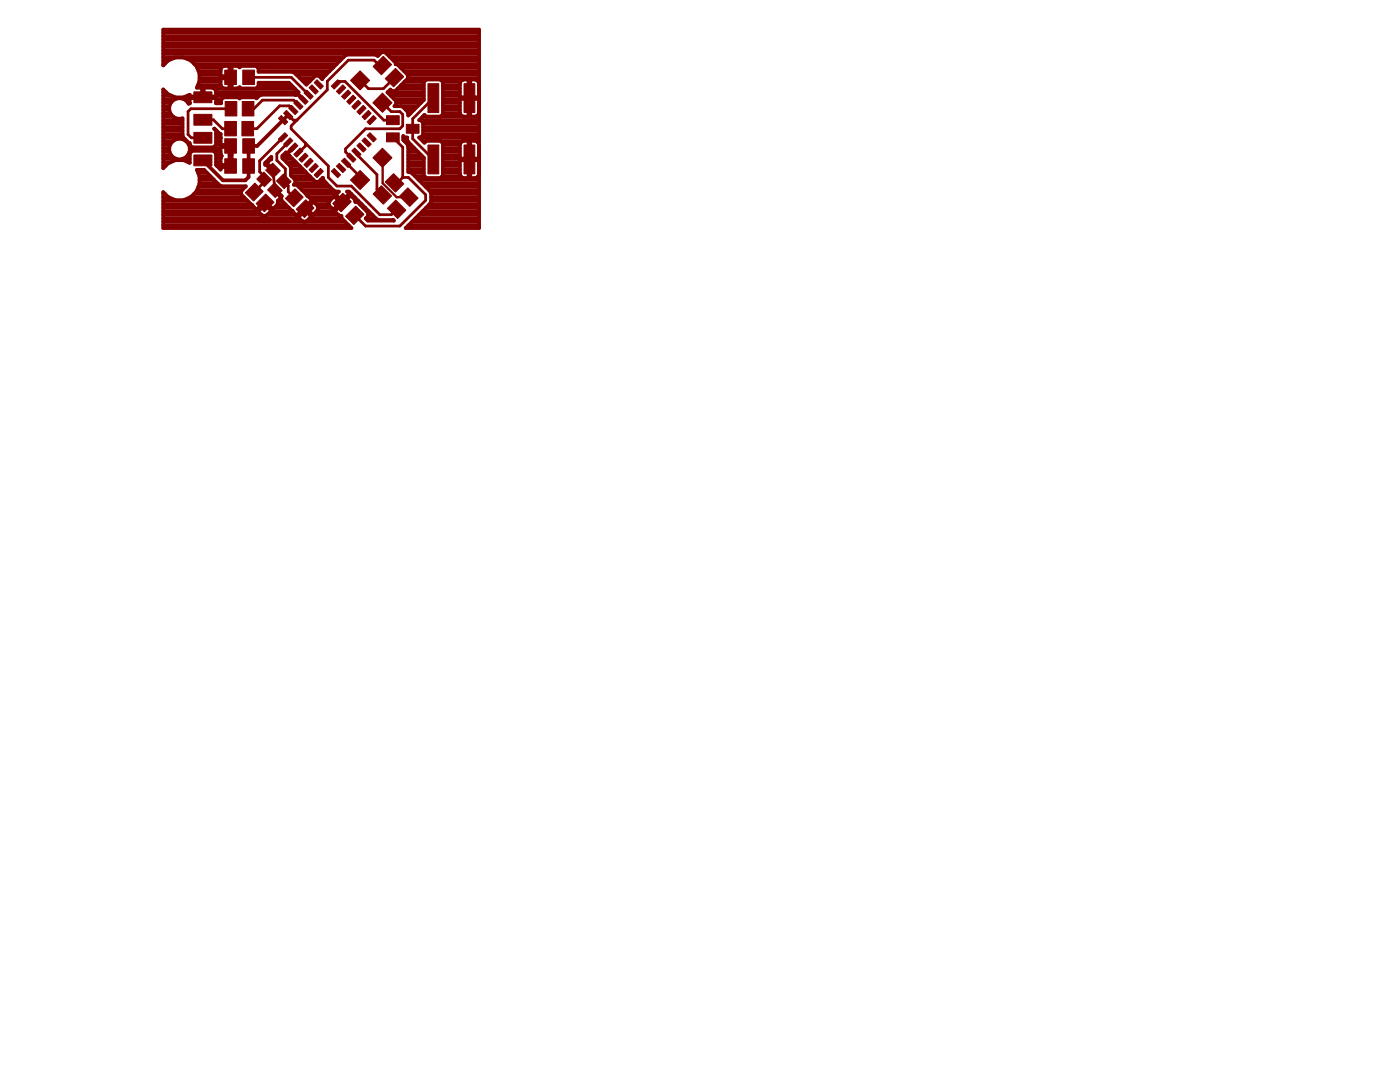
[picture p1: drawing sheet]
<svg xmlns="http://www.w3.org/2000/svg" width="279mm" height="216mm" viewBox="0 0 279 216" stroke-linecap="round" stroke-linejoin="round" font-family="sans-serif">
<g fill="#800000" stroke="#800000" stroke-width=".2">
<path d="M55.6 27.7l1.3-1.2 .5 .6-1.3 1.2z"/>
<path d="M56.6 28.8l1.3-1.3 .5 .6-1.2 1.2z"/>
<path d="M57.6 29.8l1.3-1.3 .6 .6-1.3 1.3z"/>
<path d="M58.6 30.8l1.3-1.3 .6 .6-1.3 1.3z"/>
<path d="M59.6 31.8l1.3-1.3 .6 .6-1.3 1.3z"/>
<path d="M61.9 31.6l.6 .5-1.3 1.3-.5-.5z"/>
<path d="M61.7 33.9l1.2-1.3 .6 .6-1.2 1.2z"/>
<path d="M62.7 34.9l1.3-1.3 .5 .6-1.2 1.3z"/>
<path d="M66.7 33.6l1.3 1.3-.6 .6-1.3-1.3z"/>
<path d="M67.7 32.6l1.3 1.3-.6 .5-1.3-1.2z"/>
<path d="M68.2 32.1l.5-.5 1.3 1.3-.6 .5z"/>
<path d="M69.8 30.5l1.2 1.3-.5 .6-1.3-1.3z"/>
<path d="M70.2 30.1l.6-.6 1.3 1.3-.6 .6z"/>
<path d="M71.8 28.5l1.3 1.3-.6 .6-1.3-1.3z"/>
<path d="M72.8 27.5l1.3 1.3-.6 .5-1.3-1.2z"/>
<path d="M73.8 26.5l1.3 1.2-.6 .6-1.2-1.2z"/>
<path d="M73.3 24.3l1.2-1.2 .6 .5-1.3 1.3z"/>
<path d="M72.2 23.3l1.3-1.3 .6 .6-1.3 1.3z"/>
<path d="M71.2 22.3l1.3-1.3 .6 .6-1.3 1.3z"/>
<path d="M70.2 21.3l1.3-1.3 .6 .6-1.3 1.2z"/>
<path d="M69.2 20.3l1.3-1.3 .5 .6-1.2 1.2z"/>
<path d="M68.2 19.2l1.2-1.2 .6 .5-1.3 1.3z"/>
<path d="M68.4 16.9l.6 .6-1.3 1.3-.6-.6z"/>
<path d="M66.1 17.2l1.3-1.3 .6 .6-1.3 1.3z"/>
<path d="M62.7 16.5l.6-.6 1.2 1.3-.5 .6z"/>
<path d="M62.3 16.9l1.2 1.3-.6 .6-1.2-1.3z"/>
<path d="M60.7 18.5l.5-.5 1.3 1.2-.6 .6z"/>
<path d="M59.6 19.6l.6-.6 1.3 1.3-.6 .5z"/>
<path d="M58.6 20.6l.6-.6 1.3 1.3-.6 .5z"/>
<path d="M57.6 21.6l.6-.6 1.3 1.3-.6 .6z"/>
<path d="M56.6 22.6l.6-.6 1.2 1.3-.5 .6z"/>
<path d="M56.1 23.1l1.3 1.2-.5 .6-1.3-1.3z"/>
<path d="M38.7 30.9h3.6v2.2h-3.6z"/>
<path d="M38.7 26.4h3.6v2.2h-3.6z"/>
<path d="M38.7 22.8h3.6v2.2h-3.6z"/>
<path d="M38.7 18.3h3.6v2.2h-3.6z"/>
<path d="M48.5 31.7h2.3v2.9h-2.3z"/>
<path d="M44.9 31.7h2.3v2.9h-2.3z"/>
<path d="M58.9 37.7l1.6 1.6-1.9 2-1.6-1.7z"/>
<path d="M59.1 41.8l1.9-1.9 1.7 1.6-1.9 1.9z"/>
<path d="M50.9 36.5l1.6 1.7-1.9 1.9-1.6-1.6z"/>
<path d="M51.1 40.6l1.9-1.9 1.7 1.7-1.9 1.9z"/>
<path d="M44.9 20.3h2.4v2.8h-2.4z"/>
<path d="M48.3 20.3h2.4v2.8h-2.4z"/>
<path d="M44.9 24.2h2.3v2.9h-2.3z"/>
<path d="M48.3 24.2h2.3v2.9h-2.3z"/>
<path d="M48.5 27.7h2.3v2.9h-2.3z"/>
<path d="M44.9 27.7h2.3v2.9h-2.3z"/>
<path d="M92.6 16.7h2.2v5.8h-2.2z"/>
<path d="M92.6 28.9h2.2v5.8h-2.2z"/>
<path d="M85.4 28.9h2.2v5.8h-2.2z"/>
<path d="M85.4 16.7h2.2v5.8h-2.2z"/>
<path d="M44.9 14h2.3v2.9h-2.3z"/>
<path d="M48.5 14h2.3v2.9h-2.3z"/>
<path d="M81.1 24.8h2.5v1.8h-2.5z"/>
<path d="M77.1 26.5h2.6v1.8h-2.6z"/>
<path d="M77.1 23.1h2.6v1.8h-2.6z"/>
<path d="M71 41.1l1.6 1.7-2 2-1.6-1.6z"/>
<path d="M68.4 38.6l1.7 1.6-2 2.1-1.7-1.7z"/>
<path d="M74.5 38.7l1.6-1.6 2 2-1.6 1.6z"/>
<path d="M76.9 36.3l1.6-1.7 2.1 2.1-1.7 1.6z"/>
<path d="M76.3 18.6l1.9 1.9-1.9 1.9-1.9-1.9z"/>
<path d="M70 16l1.9-1.9 1.9 1.9-1.9 1.9z"/>
<path d="M76.5 11.2l1.6 1.7-2 2-1.6-1.6z"/>
<path d="M76.9 15.7l2-2 1.7 1.6-2.1 2z"/>
<path d="M71.9 34l1.9 1.9-1.9 1.9-1.9-1.9z"/>
<path d="M76.3 29.6l1.9 1.9-1.9 1.9-1.9-1.9z"/>
<path d="M77.3 41.6l1.7-1.7 2 2.1-1.6 1.6z"/>
<path d="M81.4 37.5l2 2-1.6 1.7-2.1-2z"/>
<path d="M51.2 35.7l1.4-1.4 1.6 1.6-1.4 1.4z"/>
<path d="M53.4 37.9l1.4-1.4 1.5 1.5-1.4 1.4z"/>
<path d="M56.6 34.7l1.5 1.5-1.4 1.4-1.5-1.5z"/>
<path d="M54.4 32.6l1.5 1.5-1.4 1.4-1.5-1.5z"/>
</g>
<g fill="none" stroke="#800000" stroke-width=".74">
<path d="M32.6 12.8h.2M32.6 19.8h2.4M32.6 19.1h1.6M32.6 18.4h.5M32.6 12.1h.9M32.6 11.4h36M32.6 10.7h43.3M32.6 10h63M32.6 9.3h63M32.6 8.6h63M32.6 7.9h63M32.6 7.2h63"/>
<path d="M32.6 6.5h63M36.7 19.8h1.2M37.4 19.1h.5M38.1 12.1h29.8M38.8 12.8h28.4M39.3 13.5h4.9M39.5 17h4.5M39.6 14.2h4.4M39.8 16.3h4.2M39.8 15.6h6M39.8 14.9h4.2M40.3 19.1h.4"/>
<path d="M40.3 18.4h.4M40.3 17.7h.4M42.8 17.7h16M43.1 19.8h1.1M43.1 19.1h8.6M43.1 18.4h16.4M45.8 17h.4M45.8 16.3h.4M45.8 14.9h.4M45.8 14.2h.4M45.8 13.5h.4M51.5 13.5h15"/>
<path d="M51.6 17h6.5M51.6 14.2h14.2M59.1 14.9h6M59.4 18.7l-.3 .3-6.9-.1-.4 .1-.6 .6-.2-.2h-3l-.2 .2-.2-.2h-3l-.5 .5v.7h-1v-1h-2.4v-2.1h1.7l.4 .2 .3 .3v1.2h-5.2v-.3a3.9 3.9 0 0 1-5.3-1.1v15.8a3.9 3.9 0 0 1 5.3-1.1v-1.9l.5-.5h4.2l.5 .5v2.3l.9 .9v-.5h1.8v-4.4h-1.8v-1.4M59.4 18.7l1.2 1.2M59.8 19.1h.1M59.8 15.6h2.6M60.5 19.8h.1M60.6 16.3h1.1M64.1 15.6h.3M77.2 10.7h18.4M77.4 18.4h7.2"/>
<path d="M77.9 11.4h17.7M78 19.1h6.6M78.5 12.1h17.1M78.7 19.8h5.9M79.3 12.8l2.1 2.2v.6l-2.5 2.6h-.7l-.3-.3-.6 .5 1.8 1.8v.6l-.4 .4h4.6M79.3 17.7h5.3M79.9 13.5h15.7M80 17h4.6M80.6 14.2h15M80.7 16.3h4M81.3 14.9h14.3M81.4 15.6h14.2"/>
<path d="M88.3 16.3h3.6M88.4 19.8h3.4M88.4 19.1h3.4M88.4 18.4h3.4M88.4 17.7h3.4M88.4 17h3.4M93.5 19.8h.4M93.5 19.1h.4M93.5 18.4h.4M93.5 17.7h.4M93.5 17h.4M93.5 16.3h.4"/>
<path d="M95.5 16.3h.1M95.6 19.4h-3.8v-2.8l.1-.4 .6-.3h1v7.4M95.6 16.6l-.2-.4-.3-.3h-1.2v7.4M95.6 19.7h-3.8v2.9l.1 .4 .6 .3M95.6 19.8h.1M95.6 19.1h.1M95.6 18.4h.1M95.6 17.7h.1M95.6 17h.1M95.6 12.8h-16.6v-.3l-2.2-2.1h-.6l-.8 .8-.5-.3h-5.6l-.4 .2-4.6 4.7-.7-.7h-.7l-1.7 1.8-2.5-2.4-.4-.2h-6.7v-.7l-.5-.4h-3l-.3 .2-.5-.2h-1.1v2h-2.2v-1.3l.5-.7h1.3v4.5l-1.3-.1-.5-.6v-1.4h2.2v2.1h1.1l.5-.3 .3 .3h3l.5-.5v-.7h6.1l1.9 1.9-.2 .3M32.6 24h3.8M32.6 23.3h2"/>
<path d="M32.6 21.2h1.2M32.6 39.4h1.1M32.6 38.7h.3M32.6 33.1h.5M32.6 32.4h1.4M32.6 31.7h2.6M32.6 31h1.6M32.6 30.3h1.2M32.6 29.6h1.2M32.6 28.9h1.4M32.6 28.2h1.9M32.6 27.5h4"/>
<path d="M32.6 26.8h3.8M32.6 26.1h3.8M32.6 25.4h3.8M32.6 24.7h3.8M32.6 22.6h1.4M32.6 21.9h1.2M32.6 20.5h1.5M34.1 20.5a2.05 2.05 0 0 0 0 2.4 2.05 2.05 0 0 0 2.3 .7v3.5l.2 .4 1.3 1.1v.3l.5 .5h4.2l.5-.5v-2.8M34.1 20.5a2.09 2.09 0 0 1 3.4 0M36.5 31.7h1.4M37.1 28.2h.2M37.5 31h.4"/>
<path d="M37.5 20.5l.1 .2 .3-.1M37.5 20.5h.4M37.6 32.4h.3M37.7 28.9h.2M37.8 30.3h.4M37.9 20.6v-1h2.4v-2.1h-1a4 4 0 0 0-1.2-5.4 4 4 0 0 0-5.5 1v-7.2h63v39.6h-14.6l4.6-4.6 .4-.7v-1.6l-.1-.4-3.8-3.7M37.9 20.6h.1M37.9 29.6h6.1M38 39.4h10.7M38.7 38.7h9.4M39.3 38h9M39.5 34.5h1.8"/>
<path d="M39.6 37.3h9.4M39.8 35.2a4 4 0 0 1-2.3 4.5 4 4 0 0 1-4.9-1.4v7.2h37.5l-2-2v-.4l-.5-.2-.8-.7M39.8 35.2l-.5-1.3h1.4l3.1 3.1 .4 .2h4.9l-1 .9v.7l2.3 2.1M39.8 36.6h3.6M39.8 35.9h2.9M39.8 35.2h2.2M42.8 30.3h1.2M43.1 26.1l-.4-.4 1.3 1v.8M43.1 32.4h.9M43.1 31.7h.9M43.1 31h1M43.1 28.9h.9"/>
<path d="M43.1 28.2h.9M43.1 27.5h.9M43.1 26.8h.9M43.1 26.1h.1M43.1 20.5h1M43.3 33.1h2.5M44 33.8h.1M44 29.3h2.2v3.6h-2.2v-1.3l.2-.5-.2-.4zM45.8 32.4h.4M45.8 31.7h.4M45.8 31h.4M45.8 30.3h.4"/>
<path d="M45.8 29.6h.4M52.9 32.5l1.2-1.2v.5l-.9 .8 1.3 1.2-.2 .2-1.3-1.3-.1 .2zM53.1 32.4h.3M53.4 33.1h.3M53.8 31.7h.3M54.1 33.8h.3M55 38h.1M55.1 38l1.1 1.1-.1 .8 3.1 3.1 1.4-1.4 .3 .3M55.1 38l-.2 .1 1.2 1.3-.6 .6M55.4 38.7h.4M56.1 39.4h.1M56.5 31.7h1.8"/>
<path d="M56.5 31h1.1M57.2 32.4h1.8M57.3 30.6l-.2-.2-.8 .7v.4l1.6 1.6M57.3 30.6l2.6 2.6M57.5 22.9l-6.2 6.2h-1.7v6.2l-.6 .7h-4.5l-4-4M57.7 30.3h.1M57.9 33.1l.2 .4v1.5l.8 .9v.7M57.9 33.1h1.8M58.1 34.5h3M58.1 33.8h2.3M58.2 35.2h3.6M58.4 29.6h.1"/>
<path d="M58.5 29.5l-1.2 1.1M58.9 35.9h3.6M58.9 36.6l-.3 .3h.6l2.1 2.2M58.9 36.6h6.3M59.6 37.3h6.2M59.9 33.2h.1M59.9 33.2l1 1M60.3 38h6.2M60.9 34.2l2 2.1h.7l.8-.8 .2 .5 2 2.1 .4 .1h.6l-.6 .7 1.6 1.5 1.4-1.4 .8 .7 .1 .6h.4l2.2 2.1v.7l-.5 .5 .4 .4h5.2l-.1-.1h-2.9l-.4-.1-5.6-5.6h-.3l.4 .5M60.9 34.2h.1M61 38.7h6.2M61.3 39.1l1 .8-1.4 1.4 1.6 1.6 .8-.9 .2-.4-.2-.6-.7-.8-1.7 1.7"/>
<path d="M61.3 39.1h.1M61.7 39.4h4.8M64 35.9h.5M66.9 39.4h.6M69 39.4h.6M69.7 38.7h.4M69.7 38.7l-1.8 1.7M70.4 39.4h.4M79.1 20.5h4.9M80 21.2a3.1 3.1 0 0 1 1.5 1.4v.5l3.1-3.2v-3.5l.5-.5h2.8l.5 .5v6.4l-.5 .5M80.5 27.5h.8M80.7 28.2h.7"/>
<path d="M81 21.9h1.6M81.4 28.9h.6M81.4 22.6h.5M81.5 33.8h3.1M81.5 33.1h3.1M81.5 32.4h3.1M81.5 31.7h3.1M81.5 31h2.6M81.5 30.3h1.9M81.5 29.6h1.2M82.1 34.5h2.5M82.8 35.2h1.9"/>
<path d="M83.5 35.9h12.1M83.7 27.5h11.9M83.9 24l.5 .5v2.4l-.5 .5h-.2l1 1.1 .4-.4h2.8l.5 .5v6.4l-.5 .5h-2.8l-.5-.5v-3.5l-3.2-3.2-.1-.9h-.5l-.3-.3v.8l.8 .9 .2 .4v5.1l.6 .2M84.2 36.6h11.4M84.3 23.3h11.3M84.4 28.2h.6M84.4 26.8h11.2M84.4 26.1h11.2M84.4 25.4h11.2M84.4 24.7h11.2M84.9 37.3h10.7M85.1 23.3l-.4-.4-1 1.1h11.9"/>
<path d="M85.6 38h10M86 39.4h9.6M86 38.7h9.6M88 28.2h4.3M88.2 35.2h3.7M88.4 21.2h3.4M88.4 34.5h3.4M88.4 33.8h3.4M88.4 33.1h3.4M88.4 32.4h3.4M88.4 31.7h5.1M88.4 31h3.4"/>
<path d="M88.4 30.3h3.4M88.4 29.6h3.4M88.4 28.9h3.4M88.4 22.6h3.4M88.4 21.9h3.4M88.4 20.5h3.4M93.5 21.2h.4M93.5 35.2h.4M93.5 34.5h.4M93.5 33.8h.4M93.5 33.1h.4M93.5 32.4h.4"/>
<path d="M93.5 31h.4M93.5 30.3h.4M93.5 29.6h.4M93.5 28.9h.4M93.5 28.2h.4M93.5 22.6h.4M93.5 21.9h.4M93.5 20.5h.4M93.9 31.7h1.7M95.1 28.2l-1.2-.1v7.4h1.2l.3-.3 .2-.4M95.1 28.2l.3 .2 .2 .4M95.1 28.2h.5"/>
<path d="M95.4 35.2h.2M95.6 31.6h-3.8v-2.8l.3-.5 .4-.2h1v7.4h-1l-.6-.3-.1-.4v-2.8h3.8M95.6 21.2h.1M95.6 22.6l-.2 .4-.5 .3M95.6 34.5h.1M95.6 33.8h.1M95.6 33.1h.1M95.6 32.4h.1M95.6 31h.1M95.6 30.3h.1M95.6 29.6h.1M95.6 28.9h.1"/>
<path d="M95.6 22.6h.1M95.6 21.9h.1M95.6 20.5h.1M32.6 44.3h36.3M32.6 45h37M32.6 43.6h27.2M32.6 42.9h19.6M32.6 42.2h18.9M32.6 41.5h18.2M32.6 40.8h17.5M32.6 40.1h16.8M50.4 40.9v.1"/>
<path d="M51.6 41.5h.6M52.3 40.8h1.2M52.9 40.8l-.3-.3-1.4 1.4-.8-1M52.9 40.8l1.2 1.3-.8 .8-.6 .2-.4-.2-.8-.7zM53.3 42.9h5.8M53.6 41.5h.6M54 42.2h4.4M54.7 41.5h3M55.4 40.8h1.6M55.5 40v.5l-.2 .4-.8 .8-1.3-1.2-.3 .3M55.5 40.1h.8M59.4 42.9h.6"/>
<path d="M60 42.2h.7M60.9 41.9l-1.4 1.4 .8 .8 .4 .1M60.9 41.9l1.2 1.3-.8 .9-.4 .1M61 41.5h.4M61.1 42.2h.6M61.4 40.8h.7M61.8 43.6h6.4M61.8 42.9h5.7M62.1 40.1h3.7M63.1 40.8h2.5M63.2 42.2h3.6M63.5 41.5h2.6"/>
<path d="M65.7 40.1l1-.9 1.2 1.2-1.4 1.5-.9-1v-.4zM66.9 41.5h.6M67.6 40.8h.6M67.6 40.1h.6M67.9 40.4l.3 .3-1.4 1.5M68.3 40.1h.6M70.9 40.1h.6M71.8 40.8h.4M72.5 41.5h.4M73 43.6h2M73.2 42.2h.4M73.5 42.9h.8"/>
<path d="M81.5 45h14.1M82.2 44.3h13.4M82.9 43.6h12.7M83.6 42.9h12M84.3 42.2h11.3M85 41.5h10.6M85.7 40.8h9.9M86 40.1h9.6"/>
<circle cx="35.8" cy="29.7" r="2.08"/>
</g>
<g fill="none" stroke="#800000" stroke-width=".55">
<path d="M49.6 15.4h8.5l3.5 3.5M67.1 16.8l.5-.5h1.3l7.7 7.7h1.8M75.8 12.6l.5 .5M76.3 13.1l-1.1 .5M76.3 13.1h-.6l-1-1.1h-5.2l-4.2 4.2v1.7l-7.2 7.2v.6l2.9 2.9M78.7 15.5l-2.2 2.2h-3l-1.6-1.7M86.5 19.6l-4.1 4.1v4l4.1 4.1M40.5 23.9h2.1l1.8 1.8h1.6M46 25.7h.1M46.1 21.7h-8l-.6 .6v4.5l.7 .7h2.3M46.1 21.7h.1M54.5 34l.4 4"/>
<path d="M56.5 27.4l-4.7 4.7v2.2l.9 .9v1.2l-2 1.9M57.5 22.9l1 1.1h.8M57.5 28.4l-2.3 2.3v1.3l1.8 1.7v2.2l-.4 .3 .9 .9v1.2l1.2 1.2M58.5 21.9l-.8-.8h-1.9l-4.5 4.6h-1.9M59.5 20.9l-.9-.9h-6.2l-1.7 1.7h-1.2M61 28.6v.5l-1.5 1.4M61 28.6l4.5 4.5v2.3l1.7 1.7h2.9l5.7 5.7h2.3l1.1-1M69.1 32.5l2.8 2.8v.6M71.1 30.5v.2l4.1 4.1v3l1.1 1.1M76.3 20.5l1.8 1.8h1.7l.6 .5v2.3l-.6 .6h-6.8l-4 4v.6l1.1 1.2M78.4 27.4l2 2v6M80.4 35.4h1.1l3.4 3.4v1.2l-5.1 5.1h-6.8l-2.2-2.1"/>
<path d="M80.4 35.4l-1.1 1.1h-.6"/>
</g>
<path d="M76.3 31.5l.1 5.1 2.8 2.7h2.4" fill="none" stroke="#800000" stroke-width=".47"/>
</svg>
